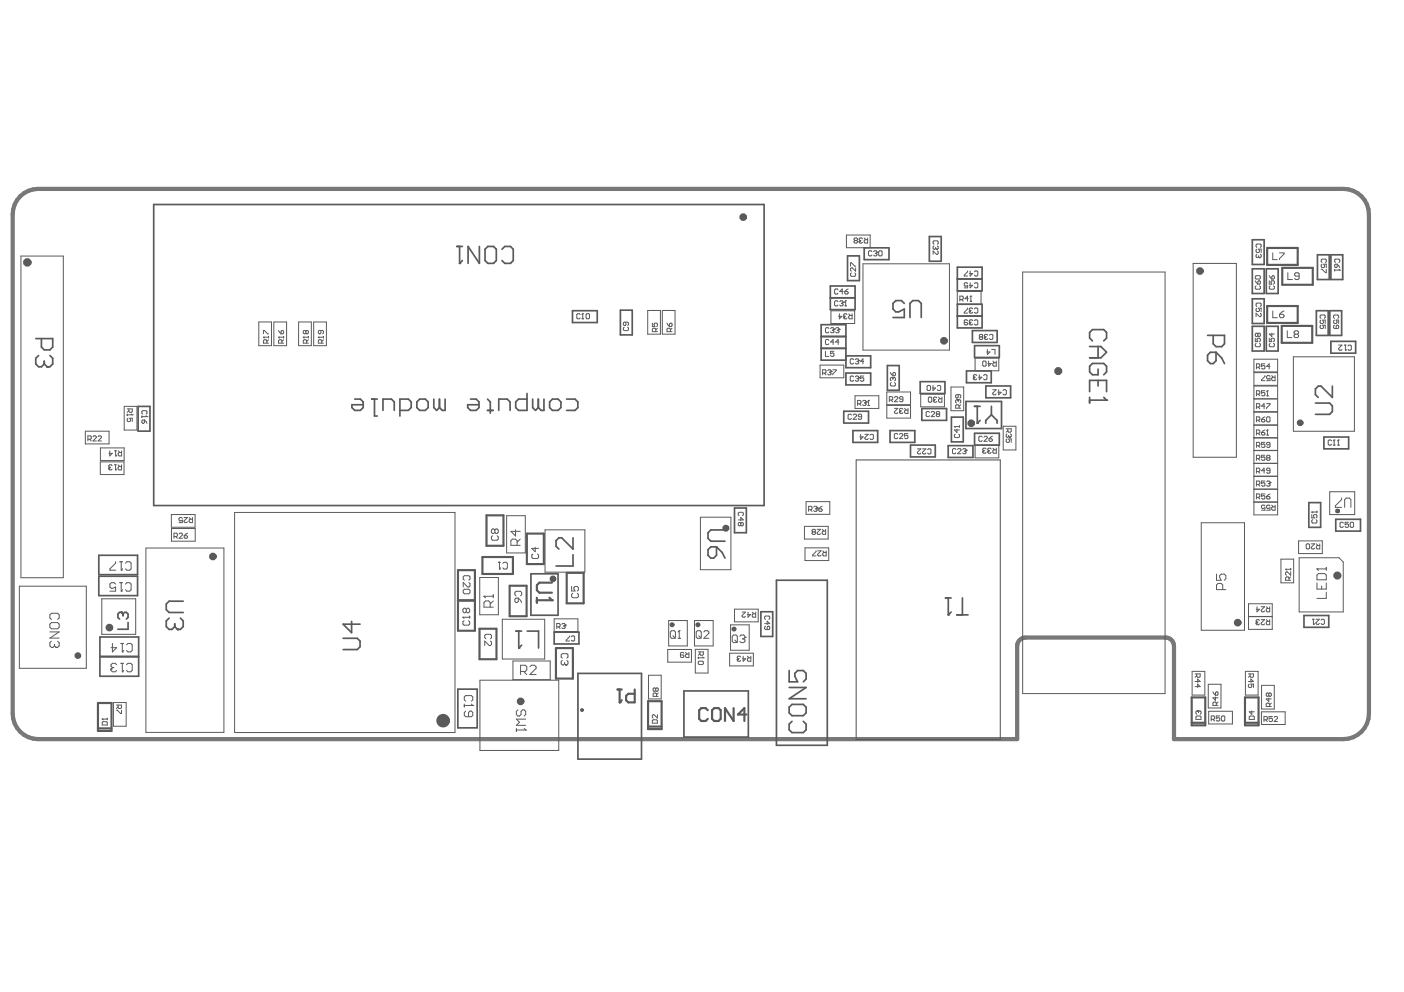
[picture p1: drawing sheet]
<svg xmlns="http://www.w3.org/2000/svg" width="297mm" height="210mm" viewBox="0 0 297 210" stroke-linecap="round" stroke-linejoin="round" font-family="sans-serif">
<path d="M4.3 41.5a5.4 5.4 0 0 1 3.8-1.5h276.1a5.4 5.4 0 0 1 5.4 5.3v105.7a5.4 5.4 0 0 1-5.4 5.4h-35.8v-19.7a1.79 1.79 0 0 0-1.8-1.8h-29.6a1.79 1.79 0 0 0-1.8 1.8v19.7h-207.1a5.4 5.4 0 0 1-5.4-5.4v-105.7a5.4 5.4 0 0 1 1.6-3.8z" fill="none" stroke="#787878" stroke-width=".9"/>
<g fill="none" stroke="#5a5a5a" stroke-width=".21">
<path d="M4.4 54.2h9v68h-9zM179.1 49.7h5v2.7h-5zM182.6 55.8h18.3v18.3h-18.3zM197.6 51.7l-.2-.2v-.4l.2-.1h.7l.2 .1v.4l-.2 .2M197.6 52l-.2 .2v.4l.2 .2 .4-.2M198 52.6l.1 .2M198 52.4v.2M198.1 52.8h.1M198.3 52l.2 .2v.4l-.4 .2M198.3 53.1l.2 .2v.3l-.2 .2h-.2l-.7-.7v.7M216.4 57.6h30.1v89.2h-30.1zM252.4 55.7h9.2v41.1h-9.2z"/>
<path d="M265.6 58.5l.2-.2h.7l.2 .2v.4l-.2 .1h-.7l-.2-.1zM265.6 59.4l.5 .7M265.9 52.7l-.2 .2v.4l.2 .1h.4l.2-.1-.2-.6h.5v.7M265.9 52.4l-.2-.2v-.4l.2-.2h.7l.2 .2v.4l-.2 .2M265.9 53.8l-.2 .2v.3l.2 .2 .4-.2M266.1 59.6l.4-.2 .2 .2v.3l-.2 .2h-.4zM266.3 54.3l.2 .2M266.3 54.1v.2M266.5 54.5h.1M266.6 53.8l.2 .2v.3l-.3 .2M54.7 68.1h2.7v5h-2.7zM57.9 68.1h2.7v5h-2.7z"/>
<path d="M58.9 71.4h.1M58.9 71.4l.2 .1M58.9 71.4h1.1M58.9 69.9l.6 .7M59.5 70.1l.3-.2 .2 .2v.4l-.2 .1h-.3zM59.6 72.6v-.5l-.1-.2h-.4l-.2 .2v.5h1.1M60 71.9l-.4 .3M60 71.2v.3M63.2 68.1h2.7v5h-2.7zM66.4 68.1h2.7v5h-2.7zM132.1 69.2l-.2 .2v.4l.2 .2h.7l.2-.2v-.4l-.2-.2M132.4 68.2v.5l-.2 .2-.3-.2v-.4l.2-.1h.7l.2 .1v.4l-.2 .2"/>
<path d="M137 65.7h2.7v5h-2.7zM138 68.4v.7h.6l-.2-.4 .2-.3h.3l.2 .2v.3l-.2 .2M138.7 70.2v-.6l-.1-.1h-.4l-.2 .1v.6h1.1M139.1 69.5l-.4 .3M140.1 65.7h2.7v5h-2.7zM141.1 68.4l.6 .7M141.7 68.6l.3-.2 .2 .2v.3l-.2 .2h-.3zM141.8 70.2v-.6l-.1-.1h-.4l-.2 .1v.6h1.1M142.2 69.5l-.4 .3M173.5 77.3h5v2.6h-5zM175.8 65.8h5v2.7h-5zM177.3 63.8l-.2-.2h-.3l-.2 .2v.7l.2 .2h.3l.2-.2"/>
<path d="M177.3 61.3l-.2-.2h-.3l-.2 .2v.7l.2 .2h.3l.2-.2M177.7 63.8l.1-.2h.4l.2 .4M178 64.2h.2M178.2 64.2l.2 .2-.2 .3h-.4l-.1-.2M178.4 64h.1M178.4 61.7h-.7l.5-.6v1.1M178.4 64l-.2 .2M178.7 61.7h.6l.1 .3-.1 .2h-.4l-.2-.2zM178.7 64.7h.4M178.9 63.6h.1M178.9 63.6v1.1M178.9 63.6l-.2 .2"/>
<path d="M179.4 61.1l-.7 .6M202.5 61.7h5.1v2.7h-5.1zM206.3 75.8h5v2.7h-5zM265.3 76h5v2.7h-5zM265.3 78.8h5v2.7h-5zM265.6 71.6v.7h.5l-.2-.4 .2-.3h.4l.2 .2v.3l-.2 .2M265.8 72.6l-.2 .2v.4l.2 .2h.7l.2-.2v-.4l-.2-.2M265.8 60.5l-.2 .2v.3l.2 .2h.7l.2-.2v-.3l-.2-.2M265.8 77.7h.6l.1-.2v-.3l-.1-.2h-.6v1.1M265.9 64.8l-.2-.1v-.4l.2-.2h.7l.2 .2v.4l-.2 .1M265.9 65.2l-.2 .2v.3l.2 .2h.4l.2-.2-.2-.5h.5v.7M266.1 70.7l-.2-.2-.3 .2v.3l.2 .2 .3-.2"/>
<path d="M266.1 70.7l.2-.2 .4 .2v.3l-.2 .2-.4-.2M266.1 70.7v.3M266.2 77.7l.3 .4M266.6 66.3l.2 .2v.3l-.2 .2h-.1l-.8-.7v.7M267.6 77h-.7v.5l.4-.2 .3 .2v.4l-.2 .2h-.3l-.2-.2M268.7 77.5h-.7l.5-.5v1.1M273.6 75.5h12.9v15.8h-12.9zM18.1 91.2h5v2.7h-5zM18.6 92.9h.5l.2-.1v-.4l-.2-.2h-.5v1.1M19 92.9l.3 .4M19.7 92.4l.1-.2h.4l.2 .2v.2l-.7 .7h.7M20.7 92.4l.2-.2h.4l.2 .2v.2l-.8 .7h.8"/>
<path d="M21.2 97.7h5v2.7h-5zM21.2 94.8h5.1v2.7h-5.1zM26.3 86h2.7v5h-2.7zM26.9 86.5h1.1v.6l-.2 .1h-.4l-.1-.1v-.6M26.9 87.6v.4M26.9 87.8h1.1M27.1 88.5l-.2 .2v.3l.2 .2h.3l.2-.2-.2-.5h.6v.7M27.3 86.9l-.4 .3M27.8 87.6l.2 .2M28 87.8h.1M30 88v.3M30 89.1l.2-.2h.4v.5l-.4 .2-.2-.2z"/>
<path d="M30 88.2h1.1M30.2 87.6l-.2-.2v-.3l.2-.2h.7l.2 .2v.3l-.2 .2M30.6 88.9l.5 .7M30.9 88l.2 .2M31.1 88.2h.1M180.9 83.7h5v2.7h-5zM187.6 82.9h5v2.7h-5zM187.6 85.8h5v2.7h-5zM194.8 83.4h5v2.7h-5zM201.2 81.9h2.7v5h-2.7zM206.3 94.2h5v2.7h-5zM207.8 92.5l-.2-.2h-.3l-.2 .2v.7l.2 .2h.3l.2-.2"/>
<path d="M208.2 92.5l.2-.2h.3l.2 .2v.2l-.7 .7h.7M209.2 92.8h.6l.2 .4-.2 .2h-.4l-.2-.2zM210 92.3l-.8 .5M212.2 90.2h2.7v5h-2.7zM265.3 81.7h5v5.4h-5zM265.3 87.2h5v2.7h-5zM265.3 90h5v18.9h-5zM265.3 98.1h5M265.3 95.3h5M265.3 98h5M265.3 92.6h5M265.3 92.7h5"/>
<path d="M265.3 84.4h5M265.8 86.1h.6l.1-.2v-.3l-.1-.2h-.6v1.1M265.8 83.4h.6l.1-.2v-.3l-.1-.2h-.6v1.1M265.8 88.9h.6l.1-.2v-.3l-.1-.2h-.6v1.1M265.8 91.7h.6l.1-.2v-.3l-.1-.2h-.6v1.1M265.8 94.3h.6l.1-.2v-.3l-.1-.2h-.6v1.1M265.8 97h.6l.1-.1v-.4l-.1-.2h-.6v1.1M265.8 99.8h.6l.1-.2v-.4l-.1-.1h-.6v1M266.2 99.8l.3 .3M266.2 97l.3 .4M266.2 94.3l.3 .4M266.2 88.9l.3 .4"/>
<path d="M266.2 86.1l.3 .4M266.2 83.4l.3 .4M266.2 91.7l.3 .4M266.9 88.7h.5l.2 .4-.2 .2h-.3l-.2-.2zM266.9 91.5h.5l.2 .4-.2 .2h-.3l-.2-.2zM267.6 82.7h-.7v.5l.4-.2 .3 .2v.4l-.2 .2h-.3l-.2-.2M267.6 93.6h-.7v.5l.5-.1 .2 .1v.4l-.2 .2h-.3l-.2-.2M267.6 96.3h-.7v.6l.4-.2 .3 .2v.3l-.2 .2h-.3l-.2-.2M267.6 85.9h-.7l.5-.5v1.1M267.6 99.6h-.7l.5-.5v1M267.6 88.2l-.7 .5M267.6 91l-.7 .5"/>
<path d="M268 83.8h.3M268 85.4h.7l-.7 1.1M268 88.4l.2-.2h.3l.2 .2v.7l-.2 .2h-.3l-.2-.2zM268 92.1h.3M268.2 82.7h.1M268.2 91h.1M268.2 96.9l-.2-.2 .2-.4h.3l.2 .2-.2 .4M268.2 96.9l-.2 .1 .2 .4h.3l.2-.2-.2-.3M268.2 96.9h.3M268.2 82.7v1.1M268.2 91v1.1M268.2 82.7l-.2 .2"/>
<path d="M268.2 91l-.2 .2M268.7 99.6h-.5l-.2-.2 .2-.3h.3l.2 .1v.8l-.2 .1h-.3l-.2-.1M268.7 94.1h-.5l-.2-.1 .2-.4h.3l.2 .2v.7l-.2 .2h-.3l-.2-.2M281.7 93.3l-.2-.2h-.3l-.2 .2v.7l.2 .2h.3l.2-.2M282.1 94.2h.3M282.3 93.1h.1M282.3 93.1v1.1M282.3 93.1l-.2 .2M283 94.2h.3M283.2 93.1h.1M283.2 93.1v1.1M283.2 93.1l-.2 .2"/>
<path d="M30.9 116h16.5v39h-16.5zM36.3 108.9h5v2.7h-5zM36.3 111.8h5v2.7h-5zM38.6 109.7l-.2-.2h-.4l-.1 .2v.3l.1 .2 .6-.2v.6h-.7M38.9 109.5h.8l-.8 .7 .2 .4h.4l.2-.2M40 109.5l.4 .4M40.7 109.5v1.1h-.5l-.2-.2v-.4l.2-.1h.5M49.6 108.4h46.7v46.6h-46.7zM107.2 109.1h3.9v7.9h-3.9zM112.7 117.2l-.2 .3v.4l.2 .3h1l.2-.3v-.4l-.2-.3M113.2 115.8v.9l-.7-.7h1.4M115.3 112.1h8.4v9h-8.4z"/>
<path d="M148.2 109.4h6.4v11.1h-6.4zM156.2 110h1.1l-.6-.5v.7M156.4 109.1l-.2-.2v-.3l.2-.2h.7l.2 .2v.3l-.2 .2M156.7 110.7l.2-.2 .4 .2v.4l-.2 .2-.4-.2M156.7 110.7l-.1-.2-.4 .2v.4l.2 .2 .3-.2M156.7 110.7v.4M170.2 111.4h5v2.7h-5zM170.3 115.9h5v2.7h-5zM170.5 106.1h5.1v2.7h-5.1zM172 112.5l-.2 .2 .2 .4h.3l.2-.2-.2-.4M172 112.5l-.2-.1 .2-.4h.3l.2 .2-.2 .3M172 112.5h.3"/>
<path d="M172.6 116.6v.1l-.7 .7v.2h.7M172.9 112h.7l-.7 .7 .2 .4h.3l.2-.2M173 116.6h.7l-.7 .7 .2 .3h.3l.2-.2M174 112l.3 .4M174.1 116.6l.3 .3M174.7 112v1.1h-.6l-.1-.2v-.4l.1-.1h.6M174.8 116.6v1h-.5l-.2-.2v-.3l.2-.2h.5M254.1 110.6h9.2v22.8h-9.2zM265.3 106.3h5M265.3 103.5h5M265.3 100.8h5M265.3 106.2h5"/>
<path d="M265.8 102.5h.6l.1-.2v-.3l-.1-.2h-.6v1.1M265.8 105.2h.6l.1-.1v-.4l-.1-.2h-.6v1.1M266.2 105.2l.3 .4M266.2 102.5l.3 .4M267.6 101.8h-.7v.5l.5-.2 .2 .2v.4l-.2 .2h-.3l-.2-.2M267.6 104.5h-.7v.6l.4-.2 .3 .2v.3l-.2 .2h-.3l-.2-.2M268 105.1h.5l.2 .3-.2 .2h-.3l-.2-.2zM268 102l.2-.2h.3l.2 .3M268.3 102.3h.2M268.5 102.3l.2 .2-.2 .4h-.3l-.2-.2M268.7 102.1h.1M268.7 104.5l-.7 .6"/>
<path d="M268.7 102.1l-.2 .2M271 118.3h2.7v5h-2.7zM274.7 114.4h5.1v2.7h-5.1zM274.9 118h8.4l.9 .9v10.6h-9.3zM277.5 108.3h.1M277.5 108.9v.7h.6l-.2-.5 .2-.2h.3l.2 .2v.3l-.2 .2M277.5 108.3h1.1M277.5 108.3l.2 .2M277.7 110l-.2 .1v.4l.2 .2h.7l.2-.2v-.4l-.2-.1M278.6 108.2v.3M281.3 104h5.3v4.9h-5.3zM4.1 124h14.2v17.4h-14.2z"/>
<path d="M21.5 126.7h7.2v7.5h-7.2zM97.9 130.6h.1M97.9 130.6h1.5M97.9 130.6l.3 .3M98 124.9l.2-.2h1l.2 .2v.5l-.2 .2h-1l-.2-.2zM98.2 131.3l-.3 .3v.4l.3 .3h.9l.3-.3v-.4l-.3-.3M98.2 122.8l-.2-.3v-.4l.2-.3h1l.2 .3v.4l-.2 .3M98.7 128.9l-.3-.2h-.2l-.3 .2v.5l.3 .3h.2l.3-.3M98.7 128.9l.2-.2h.2l.3 .2v.5l-.3 .3h-.2l-.2-.3M98.7 128.9v.5M99.2 123.3l.2 .2v.5l-.2 .2h-.2l-1-.9v.9M99.4 130.4v.5"/>
<path d="M101.5 122.2h3.9v7.9h-3.9zM102.8 135.2l-.2-.3v-.4l.2-.3h1l.2 .3v.4l-.2 .3M103.8 135.6l.2 .3v.5l-.2 .2h-.3l-.9-1v1M106.3 131h8.9v8.5h-8.9zM108.5 139.9h7.9v3.9h-7.9zM108.9 126.8l.3-.2h.5v.7l-.3 .2h-.2l-.3-.2zM109.2 126.1l-.3-.3v-.4l.3-.3h.9l.3 .3v.4l-.3 .3M109.7 126.6l.7 .9M117.2 130.9h5.1v2.7h-5.1zM117.8 132.6h.5l.2-.1v-.4l-.2-.2h-.5v1.1M118.1 132.6l.4 .4M118.9 132.1l.1-.2h.4l.2 .4"/>
<path d="M119.2 132.5h.2M119.4 132.5l.2 .1-.2 .4h-.4l-.1-.2M119.6 132.3h.1M119.6 132.3l-.2 .2M141.3 137.4h5v2.7h-5zM141.5 131.3h3.9v5.4h-3.9zM144.7 138.2l-.2-.1h-.4l-.1 .1v.7l.1 .2h.4l.2-.2-.2-.3h-.5M145 138.1l.4 .3M145.8 138.1v1h-.6l-.2-.2v-.3l.2-.2h.6M146.9 131.3h4v5.4h-4zM147.1 137.4h2.7v5h-2.7zM154.4 138.2h5v2.7h-5z"/>
<path d="M154.6 132.2h3.9v5.4h-3.9zM155.4 128.9h5v2.7h-5zM156 139.6h.1M156 139.6l.2 .3h.3l.2-.2M156.2 139.4h.1M156.2 139.4l-.2 .2M156.7 139l-.2-.2h-.3l-.2 .2 .2 .4M157 129.5h.7l-.7 .7 .2 .4h.3l.2-.2M157.2 138.8v1.1l.6-.5h-.7M158.1 138.8l.4 .4M158.3 129.5v1.1l.5-.5h-.7M158.8 138.8v1.1h-.5l-.2-.2v-.3l.2-.2h.5"/>
<path d="M159.2 129.5l.3 .4M159.9 129.5v1.1h-.6l-.1-.2v-.3l.1-.2h.6M161.8 132h1l-.5-.6v.7M162 132.5l-.2 .2v.3l.2 .2h.7l.1-.2v-.3l-.1-.2-.4 .2v.5M162 131.1l-.2-.2v-.4l.2-.1h.7l.1 .1v.4l-.1 .2M264.1 127.8h5.1v5.4h-5.1zM264.1 130.5h5.1M264.1 130.4h5.1M21.6 152.2h.1M21.6 152.9l.2-.2h.7l.2 .2v.5h-1.1zM21.6 152.2h1.1M21.6 152.2l.2 .1"/>
<path d="M22.7 152v.3M24 148.7h2.7v5h-2.7zM24.6 149.2h1.1v.5l-.2 .2h-.3l-.2-.2v-.5M24.6 150.3h.2l.7 .7h.2v-.7M25 149.6l-.4 .3M98.2 149v.6M98.2 149.3h1.8M98.5 148.4l-.3-.3v-.6l.3-.3h1.2l.3 .3v.6l-.3 .3M98.5 150.5l-.3 .3v.6l.3 .3h1.2l.3-.3v-.6l-.3-.3h-.3l-.3 .3v.9M99.7 149l.3 .3M100 149.3h.1M101.5 143.9h16.7v14.9h-16.7z"/>
<path d="M109.2 154.1v.7M109.2 154.5h2M109.6 150.2l-.4 .3v.7l.4 .3h.3l.3-.3v-.7l.4-.3h.3l.3 .3v.7l-.3 .3M110.9 154.1l.3 .4M111.2 154.5h.1M111.2 152.2h-2l.7 .6-.7 .7h2M137.2 142.9h2.7v5h-2.7zM138.2 152.3h.7l.2 .2v.5h-1.1v-.5zM138.7 145.7v.4M138.7 145.7l-.2-.1-.3 .1v.4l.2 .2 .3-.2M138.7 145.7l.2-.1 .4 .1v.4l-.2 .2-.4-.2M138.9 147.4v-.6l-.2-.2h-.3l-.2 .2v.6h1.1"/>
<path d="M139.1 151.2v.7l-.7-.7h-.2l-.2 .2v.4l.2 .1M139.3 146.6l-.4 .4M252.2 142.1h2.7v5h-2.7zM255.6 144.8h2.7v5h-2.7zM255.7 150.5h5v2.7h-5zM263.5 142.1h2.7v5h-2.7zM266.9 150.6h5v2.7h-5zM266.9 145h2.7v5h-2.7z"/>
</g>
<g fill="none" stroke="#5a5a5a" stroke-width=".36">
<path d="M32.5 43.3h129.2v63.7h-129.2zM179.3 54.1h2.5v5.3h-2.5zM182.8 52.4h5.3v2.5h-5.3zM196.6 50h2.5v5.3h-2.5zM202.5 56.5h5.3v5h-5.3zM202.5 59h5.3M264.9 50.7h2.6v5.3h-2.6zM264.9 56.9h2.6v5.2h-2.6zM267.9 56.9h2.5v5.2h-2.5zM278.7 53.9h2.5v5.2h-2.5zM281.6 53.9h2.5v5.2h-2.5zM121.1 65.7h5.3v2.5h-5.3z"/>
<path d="M131.3 65.6h2.5v5.3h-2.5zM173.7 73.7h5.3M173.7 71.2h5.3M175.7 60.5h5.2v5h-5.2zM175.7 63h5.2M179 75.3h5.2v2.5h-5.2v-9.1h-5.3v7.5h5.3M179 78.9h5.2v2.5h-5.2zM187.7 77.3h2.5v5.3h-2.5zM202.5 64.4h5.3v5h-5.3zM202.5 66.9h5.3M204.5 78.5h5.2v2.5h-5.2zM205.7 70h5.3v2.5h-5.3z"/>
<path d="M206.2 73.1h5.2v2.5h-5.2zM264.9 63.2h2.6v5.3h-2.6zM264.9 69h2.6v5.3h-2.6zM267.9 69h2.5v5.3h-2.5zM278.5 65.7h2.5v5.3h-2.5zM281.3 65.7h2.5v5.3h-2.5zM281.6 72.2h5.2v2.5h-5.2zM29.2 86h2.5v5.2h-2.5zM178.5 87h5.3v2.5h-5.3zM180.4 91.1h5.3v2.5h-5.3zM188.3 91.1h5.2v2.5h-5.2zM192.6 94.2h5.3v2.5h-5.3z"/>
<path d="M194.7 80.8h5.2v2.5h-5.2zM195 86.4h5.3v2.5h-5.3zM200.6 94.3h5.2v2.5h-5.2zM201.3 88.3h2.5v5.2h-2.5zM204.4 84.9h7.5v5.8h-7.5zM206.2 91.7h5.2v2.5h-5.2zM208.6 81.7h5.2v2.5h-5.2zM280.1 92.5h5.2v2.5h-5.2zM20.9 117.5h8.2v4.1h-8.2zM155.4 107.5h2.5v5.2h-2.5zM276.9 106.4h2.5v5.2h-2.5zM282.6 109.9h5.2v2.5h-5.2z"/>
<path d="M20.9 121.9h8.2v4.1h-8.2zM21.1 134.8h8.2v4.1h-8.2zM21.1 139h8.2v4.1h-8.2zM25.7 129.6h-.4l-.4 .3v.7l.4 .4M27.1 131.7v1.5h-2.2M112.3 121.4h5.8v8.8h-5.8zM117.2 133.8h5.3v2.5h-5.3zM161 129.4h2.5v5.3h-2.5zM164.3 122.8h10.7v34.9h-10.7zM275.9 130.2h5.2v2.5h-5.2zM96.9 145.8h4.1v8.2h-4.1zM122.3 142.5h13.4v18.1h-13.4z"/>
<path d="M144.7 146.2h13.6v9.8h-13.6z"/>
</g>
<g fill="none" stroke="#5a5a5a" stroke-width=".45">
<path d="M268.1 52.5h6.5v3.5h-6.5zM271.3 56.7h6.4v3.6h-6.4zM268.1 64.8h6.5v3.5h-6.5zM271.2 69h6.4v3.5h-6.4zM102.1 117.9h6.4v3.5h-6.4zM102.9 109h3.6v6.5h-3.6zM111.5 112.9h3.6v6.5h-3.6zM96.9 120.6h3.6v12.9h-3.6zM96.9 127h3.6M96.9 127.1h3.6M101.4 133h3.6v6.5h-3.6zM107.8 123.9h3.6v6.5h-3.6z"/>
<path d="M117.6 137.1h3.6v6.5h-3.6zM119.9 121.2h3.6v6.5h-3.6zM20.7 148.8h2.9v5.9h-2.9zM20.7 154.1h2.9M137.1 148.4h2.9v5.9h-2.9zM137.1 153.7h2.9M252.1 147.6h2.9v5.9h-2.9zM252.1 152.9h2.9M263.4 147.6h2.9v5.9h-2.9zM263.4 152.9h2.9"/>
</g>
<path d="M181.1 97.3h30.5v59.2h-30.5z" fill="none" stroke="#5a5a5a" stroke-width=".23"/>
<circle cx="25.7" cy="129.6" r=".18" fill="#5a5a5a"/>
<path d="M7.6 71.6h3.6v1.8l-.6 .6h-1.2l-.6-.6v-1.8M10.6 75.2l.6 .6v1.2l-.6 .6h-.6M121.2 117.4v2.4h-3.6M121.2 113.8v2.4l-2.4-2.4h-.6l-.6 .6v1.2l.6 .6M25.7 129.6l.3 .3M26 129.9v.4M26 129.9l.4-.3h.3l.4 .3v.7l-.4 .4" fill="none" stroke="#5a5a5a" stroke-width=".36"/>
<g fill="none" stroke="#5a5a5a" stroke-width=".21">
<path d="M179.9 56.3v-.7l1.1 .7M180.1 57.7l-.2 .2v.4l.2 .2h.7l.2-.2v-.4l-.2-.2M181 56.7v.7l-.7-.7-.4 .2v.3l.2 .2M268.5 59.4v.7h.6l-.2-.3 .2-.4h.3l.2 .2v.3l-.2 .2M268.5 58.3l.6 .7M269.1 58.5l.3-.2 .2 .2v.4l-.2 .1h-.3zM279.5 57h.2l.7 .7h.2v-.7M279.7 55.5l-.2-.1v-.4l.2-.2h.7l.2 .2v.4l-.2 .1M279.7 55.9l-.2 .2v.3l.2 .2h.4l.1-.2-.1-.5h.5v.7M282.4 56.1l.1-.2h.4v.5l-.4 .2-.1-.2zM282.4 57v.3M282.4 57.2h1"/>
<path d="M282.5 55.5l-.1-.1v-.4l.1-.2h.8l.1 .2v.4l-.1 .1M282.9 55.9l.5 .7M283.3 57l.1 .2M283.4 57.2h.1M55.7 71.4h.1M55.7 70.6v-.7l1.1 .7M55.7 71.4l.2 .1M55.7 71.4h1.1M56.5 72.6v-.5l-.2-.2h-.4l-.2 .2v.5h1.1M56.8 71.9l-.3 .3M56.8 71.2v.3M64.2 71.4h.1"/>
<path d="M64.2 71.4h1M64.2 71.4l.1 .1M64.7 70.1l-.2-.2-.3 .2v.4l.1 .1 .4-.1M64.7 70.1l.2-.2 .3 .2v.4l-.1 .1-.4-.1M64.7 70.1v.4M64.9 72.6v-.5l-.2-.2h-.4l-.1 .2v.5h1M65.2 71.9l-.3 .3M65.2 71.2v.3M67.4 71.4h.1M67.4 71.4h1M67.4 71.4l.1 .1M67.9 69.9v.6l-.2 .1-.3-.1v-.4l.1-.2h.7l.2 .2v.4l-.2 .1"/>
<path d="M68.1 72.6v-.5l-.2-.2h-.4l-.1 .2v.5h1M68.4 71.9l-.3 .3M68.4 71.2v.3M268.5 71.6v.7h.6l-.2-.4 .2-.3h.3l.2 .2v.3l-.2 .2M268.7 72.6l-.2 .2v.4l.2 .2h.7l.2-.2v-.4l-.2-.2M268.7 60.5l-.2 .2v.3l.2 .2h.7l.2-.2v-.3l-.2-.2M269.1 70.5v.7l-.6-.5h1.1M279.5 67.4l-.2-.2v-.4l.2-.1h.7l.2 .1v.4l-.2 .2M279.5 67.7l-.2 .2v.4l.2 .1h.3l.2-.1-.2-.6h.6v.7M279.5 68.8l-.2 .2v.3l.2 .2h.3l.2-.2-.2-.5h.6v.7M282.3 67.4l-.2-.2v-.4l.2-.1h.7l.2 .1v.4l-.2 .2M282.3 67.7l-.2 .2v.4l.2 .1h.4l.2-.1-.2-.6h.5v.7"/>
<path d="M282.3 68.8l-.2 .2v.3l.2 .2h.7l.2-.2v-.3l-.2-.2-.3 .2v.5M201.9 90.3h.1M201.9 90.3h1.1M201.9 90.3l.2 .1M202.1 91.9l-.2 .2v.3l.2 .2h.7l.2-.2v-.3l-.2-.2M202.5 90.8v.7l-.6-.5h1.1M203 90.1v.3M212.9 90.7h1v.6l-.1 .1h-.4l-.2-.1v-.6M213 92.9l-.1 .2v.3l.1 .2h.4l.2-.2-.2-.5h.5v.7M213 91.8l-.1 .2v.3l.1 .2 .4-.2M213.2 91.1l-.3 .3M213.4 92.3l.2 .2"/>
<path d="M213.4 92.2v.1M213.6 92.5h.1M213.8 91.8l.1 .2v.3l-.3 .2M104.2 113.4l-.2 .2v.5l.2 .2h1l.2-.2v-.5l-.2-.2M104.7 112.2l-.3-.3h-.2l-.2 .3v.4l.2 .3h.2l.3-.3M104.7 112.2l.2-.3h.3l.2 .3v.4l-.2 .3h-.3l-.2-.3M104.7 112.2v.4M109.1 112.1v1.3l-1-1h2M109.4 115.4v-1l-.3-.3h-.7l-.3 .3v1h2M110.1 114.1l-.7 .6M10.6 132.1l.3-.4h1.3l.3 .4v.6l-.3 .4h-1.3l-.3-.4zM10.6 133.7h1.9l-1.9 1.3h1.9"/>
<path d="M10.9 131.1l-.3-.3v-.7l.3-.3h1.3l.3 .3v.7l-.3 .3M10.9 135.7l-.3 .3v.7l.3 .3h.3l.3-.3M11.5 136.7l.4 .3M11.5 136.3v.4M11.9 137h.1M12.2 135.7l.3 .3v.7l-.3 .3h-.3M119 139.3l-.3-.3v-.4l.3-.3h.9l.3 .3v.4l-.3 .3M119 139.7l-.3 .3v.5l.3 .2h.2l.2-.2M119.9 139.7l.3 .3v.5l-.3 .2h-.2M120.9 124.1v1h.8l-.3-.5v-.3l.3-.2h.4l.3 .2v.5l-.3 .3M121.2 125.5l-.3 .3v.4l.3 .3h.9l.3-.3v-.4l-.3-.3M147.7 137.9h1.1v.6l-.2 .2h-.3l-.2-.2v-.6"/>
<path d="M147.7 139v.4M147.7 139.2h1.1M148.1 138.3l-.4 .4M148.6 139l.2 .2M148.8 139.2h.1M257.4 121.5v1.3h1l-.4-.7v-.3l.4-.3h.6l.3 .3v.7l-.3 .3M258.7 124.8v-1l-.3-.3h-.7l-.3 .3v1h1.9M272 120.5h.1M272 120.5h1.1M272 120.5l.2 .1M272.7 122.8v-.5l-.2-.2h-.3l-.2 .2v.5h1.1M273.1 121v.7l-.8-.7-.3 .2v.3l.2 .2"/>
<path d="M273.1 122.1l-.4 .3M273.1 120.3v.3M278.6 120.4h.1M278.6 123.3v1.3h2v-1.3M278.6 120.4h2M278.6 120.4l.4 .3M279 121.4h1.3l.3 .3v1h-2v-1zM279.6 124v.6M280.6 125.3v1.3h-2M280.6 120.1v.6M119.4 140.5l.3 .2M119.4 140.2v.3"/>
<path d="M119.7 140.7h.1M147.7 140.1l.2-.2h.7l.2 .2v.3l-.2 .2h-.7l-.2-.2zM252.8 142.6h1.1v.5l-.2 .2h-.3l-.2-.2v-.5M252.8 144.2h1.1l-.5-.5v.7M252.8 145.3h1.1l-.5-.6v.8M253.2 143l-.4 .3M253.2 151.5h.7l.2 .2v.5h-1.1v-.5zM253.4 150.4h.1M253.4 150.4l-.4 .2v.4l.2 .2M253.4 150.4l.2 .2M253.6 150.6l.1-.2 .4 .2v.4l-.2 .2M253.6 150.6v.2"/>
<path d="M256.6 146.4l.6 .7M257.2 146.6l.3-.2 .2 .2v.3l-.2 .2h-.3zM257.2 147.5v.7l-.6-.5h1.1M257.3 149.3v-.6l-.1-.1h-.4l-.2 .1v.6h1.1M257.7 148.6l-.4 .3M264.1 142.6h1.1v.5l-.2 .2h-.3l-.2-.2v-.5M264.1 144.2h1.1l-.5-.5v.7M264.3 144.7l-.2 .2v.4l.2 .2h.4l.1-.2-.1-.6h.5v.8M264.5 143l-.4 .3M264.5 151.5h.7l.2 .2v.5h-1.1v-.5zM264.8 150.4v.8l-.5-.6h1.1M268.4 146.8l.2-.2 .4 .2v.4l-.2 .1-.4-.1"/>
<path d="M268.4 146.8l-.2-.2-.3 .2v.4l.2 .1 .3-.1M268.4 147.7v.7l-.5-.5h1.1M268.4 146.8v.4M268.6 149.5v-.5l-.2-.2h-.3l-.2 .2v.5h1.1M269 148.8l-.4 .3"/>
</g>
<circle cx="10" cy="77.6" r=".18" fill="#5a5a5a"/>
<path d="M8.2 75.2l-.6 .6v1.2l.6 .6h.6l.6-.6M9.4 77l.6 .6M9.4 76.4v.6M38.2 130.8l.6 .6v1.2l-.6 .6h-.6M38.8 127.2h-3l-.6 .6v1.2l.6 .6h3" fill="none" stroke="#5a5a5a" stroke-width=".36"/>
<circle cx="37.6" cy="133.2" r=".18" fill="#5a5a5a"/>
<path d="M35.8 130.8l-.6 .6v1.2l.6 .6h.6l.6-.6M37 132.6l.6 .6M37 132v.6" fill="none" stroke="#5a5a5a" stroke-width=".36"/>
<path d="M113.6 126.5v1M113.6 127h3.2M116.8 123.3h-2.7l-.5 .5v1.1l.5 .5h2.7" fill="none" stroke="#5a5a5a" stroke-width=".45"/>
<circle cx="116.8" cy="127" r=".23" fill="#5a5a5a"/>
<path d="M116.2 126.5l.6 .5M130.6 145.9h1M131.1 145.9v2.7M134.3 145.9v2.7h-1.4l-.4-.4v-.9l.4-.5h1.4" fill="none" stroke="#5a5a5a" stroke-width=".45"/>
<path d="M255.5 71h3.6v1.8l-.6 .6h-1.2l-.6-.6v-1.8M255.5 75.1l.6-.6h1.2v1.8l-.6 .6h-.6l-.6-.6zM257.3 74.5l1.2 1.2 .6 1.2M278.3 85.3h3l.6 .6v1.2l-.6 .6h-3M281.9 81.7v2.4l-2.4-2.4h-.6l-.6 .6v1.2l.6 .6M149.8 116.3l.6-.6h1.2v1.8l-.6 .6h-.6l-.6-.6zM151.6 115.7l1.2 1.2 .6 1.2M153.4 112.1h-3l-.6 .6v1.2l.6 .6h3M167 141.9v2.4h1.8l-.6-1.2v-.6l.6-.6h1.1l.6 .6v1.2l-.6 .6M167 149.6l.6-.6h2.3l.6 .6v1.2l-.6 .6h-2.3l-.6-.6zM167 145.5h3.5l-3.5 2.4h3.5M167.6 152.6l-.6 .6v1.2l.6 .6h2.3l.6-.6v-1.2l-.6-.6" fill="none" stroke="#5a5a5a" stroke-width=".36"/>
<g fill="none" stroke="#5a5a5a" stroke-width=".21">
<path d="M184.5 53.2l-.2-.1h-.4l-.1 .1v.8l.1 .1h.4l.2-.1M184.8 53.2l.2-.1h.4l.1 .3M185.2 53.6h.2M185.4 53.6l.1 .2-.1 .3h-.4l-.2-.1M185.5 53.4h.1M185.5 53.4l-.1 .2M186.1 53.1h.3l.2 .1v.8l-.2 .1h-.3l-.2-.1v-.8zM204.7 57.3v.2l-.7 .7v.2h.7M205.3 59.8v1.1l.5-.5h-.7M205.3 57.3v1.1l.5-.5h-.7M206.2 57.5l.1-.2h.4l.2 .2v.7l-.2 .2h-.4l-.1-.2M122.7 66.6l-.1-.2h-.4l-.2 .2v.7l.2 .2h.4l.1-.2"/>
<path d="M123.1 67.5h.4M123.3 66.4h.1M123.3 66.4v1.1M123.3 66.4l-.2 .2M124 66.6l.2-.2h.3l.2 .2v.7l-.2 .2h-.3l-.2-.2zM174 79h.6l.2-.2v-.4l-.2-.2h-.6v1.1M174.4 79l.4 .3M174.6 74.3v1.1h.8M175.1 78.4l.2-.2h.3l.2 .4M175.5 78.8h.1M175.6 78.8l.2 .2-.2 .3h-.3l-.2-.2M175.8 78.6h.1"/>
<path d="M175.8 78.6l-.2 .2M176.2 78.2h.7l-.7 1.1M176.4 74.3h-.7v.6l.4-.2 .3 .2v.3l-.1 .2h-.4l-.2-.2M188.4 78.8l.5 .7M188.7 79.9h.1M188.7 79.9l-.3 .2v.3l.1 .2M188.7 79.9l.2 .2M188.9 79l.4-.2 .1 .2v.3l-.1 .2h-.4zM204.7 67.9l-.2-.2h-.3l-.2 .2v.7l.2 .2h.3l.2-.4-.2-.2h-.5M204.7 60l-.2-.2h-.3l-.2 .2v.4l.2 .1 .5-.1v.5h-.7M205.1 68.4h.1M205.1 68.4l.2 .4h.3l.2-.2"/>
<path d="M205.3 68.2l-.2 .2M205.3 68.2h.1M205.8 67.9l-.2-.2h-.3l-.2 .2 .2 .3M205.9 80h.1M205.9 80l.2 .4h.4l.2-.2M206.1 79.8h.2M206.1 79.8l-.2 .2M206.2 60l.1-.2h.4l.2 .2v.7l-.2 .2h-.4l-.1-.2M206.2 67.9l.1-.2h.4l.2 .2v.7l-.2 .2h-.4l-.1-.2M206.7 79.5l-.2-.2h-.4l-.2 .2 .2 .3M207.2 79.3v1.1l.5-.6h-.7M207.4 71.3l-.2-.2 .2-.3h.3l.2 .1-.2 .4"/>
<path d="M207.4 71.3l-.2 .2 .2 .3h.3l.2-.2-.2-.3M207.4 71.3h.3M208.1 79.5l.2-.2h.3l.2 .2v.7l-.2 .2h-.3l-.2-.2M208.3 71.5h.1M208.3 71.5l.1 .3h.4l.2-.2M208.4 71.3l-.1 .2M208.4 71.3h.2M208.9 73.9v1.1l.5-.5h-.7M209 70.9l-.2-.1h-.4l-.1 .1 .1 .4M209.3 70.9l.2-.1h.4l.2 .1v.7l-.2 .2h-.4l-.2-.2M209.8 73.9h.7v1.1M272.3 70v1.4h1"/>
<path d="M274 70.7l-.2 .3v.2l.2 .2h.5l.2-.2v-.2l-.2-.3M274 70.7l-.2-.2v-.3l.2-.2h.5l.2 .2v.3l-.2 .2M274 70.7h.5M23 99.1h.1M23 99.1l.2 .3h.4l.1-.1M23.2 98.9l-.2 .2M23.2 98.9h.2M23.2 95.4v1.1l.6-.6h-.8M23.7 98.5l-.1-.1h-.4l-.2 .1 .2 .4M24.3 98.4h.3M24.3 95.4h.4M24.4 99.4h.1"/>
<path d="M24.4 98.4v1M24.5 96.5h.1M24.5 95.4v1.1M24.6 99.3l-.2 .1M24.7 96.3l-.2 .2M25 98.4l.3 .3M25 95.4l.4 .4M25.7 98.4v1h-.5l-.2-.1v-.4l.2-.2h.5M25.7 95.4v1.1h-.5l-.2-.2v-.4l.2-.1h.5M181.4 85.4h.6l.2-.1v-.4l-.2-.2h-.6v1.1M181.8 85.4l.4 .4M182.5 84.9l.2-.2h.4l.1 .4"/>
<path d="M182.9 85.3h.2M183.1 85.3l.1 .1-.1 .4h-.4l-.2-.2M183.2 85.1h.1M183.2 85.1l-.1 .2M183.6 85.8h.3M183.8 84.7h.1M183.8 84.7v1.1M183.8 84.7l-.2 .2M188.5 81l-.1 .1v.4l.1 .2h.8l.1-.2v-.4l-.1-.1M188.9 80.1l.2-.2 .3 .2v.3l-.1 .2M188.9 80.1v.1M189.2 86.4h.7l-.7 .7 .2 .4h.4l.1-.2"/>
<path d="M190.3 87.1h.1M190.3 87.1l.2 .4h.3l.2-.2M190.5 86.9l-.2 .2M190.5 86.9h.2M191 86.6l-.2-.2h-.3l-.2 .2 .2 .3M191.4 86.4l.3 .4M192.1 86.4v1.1h-.5l-.2-.2v-.4l.2-.1h.5M196.1 81.7l.2-.1h.4l.2 .1v.8l-.2 .1h-.4l-.2-.1zM197.4 81.6v1l.5-.5h-.7M198.3 81.7l.2-.1h.3l.2 .1v.8l-.2 .1h-.3l-.2-.1M202.5 84.6h.1M202.5 84.6l-.3 .2v.3l.2 .2"/>
<path d="M202.5 84.6l.2 .2M202.7 83.5v.5l-.2 .2-.3-.2v-.3l.2-.2h.7l.2 .2v.3l-.2 .2M202.7 84.8l.2-.2 .4 .2v.3l-.2 .2M202.7 84.8v.1M202.9 86.4v-.6l-.2-.1h-.3l-.2 .1v.6h1.1M203.3 85.7l-.4 .3M24.5 118.9v.3l-1.2 1.2v.3h1.2M25.3 118.9h.6M25.6 118.9v1.8M26.5 119.2l.3-.3h.6l.3 .3v1.2l-.3 .3h-.6l-.3-.3M171.1 107.8h.5l.2-.1v-.4l-.2-.2h-.5v1.1M171.4 107.8l.4 .4"/>
<path d="M172.1 107.3l.2-.2h.4l.2 .4M172.5 107.7h.2M172.7 107.7l.2 .1-.2 .4h-.4l-.2-.2M172.9 107.5h.1M172.9 107.5l-.2 .2M173.2 107.7h.6l.1 .3-.1 .2h-.4l-.2-.2zM173.9 107.1l-.7 .6M267.6 107.1l-.2-.2h-.3l-.2 .2v.3l.2 .2 .5-.2v.6h-.7M268.7 107.1l-.2-.2h-.3l-.2 .2v.3l.2 .2 .5-.2v.6h-.7M269 106.9l.4 .3M269.8 106.9v1.1h-.6l-.2-.2v-.4l.2-.2h.6M284.2 110.7l-.2-.2h-.3l-.2 .2v.7l.2 .2h.3l.2-.2"/>
<path d="M285.3 110.5h-.7v.5l.3-.1 .4 .1v.4l-.2 .2h-.3l-.2-.2M285.7 110.7l.1-.2h.4l.2 .2v.7l-.2 .2h-.4l-.1-.2zM23.8 136.2v1.7l.9-.9h-1.2M24.5 123.6l-.3-.3h-.6l-.3 .3v.6l.3 .3 .9-.3v.9h-1.2M25.3 123.3h.6M25.6 136.2h.6M25.6 125.1h.1M25.6 120.7h.1M25.6 123.3v1.8M25.9 137.9h.1M25.9 136.2v1.7M25.9 124.8l-.3 .3"/>
<path d="M25.9 120.4l-.3 .3M26.2 137.6l-.3 .3M26.5 123.6l.3-.3h.6l.3 .3v1.2l-.3 .3h-.6l-.3-.3M26.8 136.4l.3-.2h.6l.3 .2v1.2l-.3 .3h-.6l-.3-.3M23.5 141.6h.1M23.5 141.6v.3l.3 .2h.6l.3-.2M23.8 141.3l-.3 .3M23.8 141.3h.3M24.7 140.7l-.3-.3h-.6l-.3 .3v.3l.3 .3M25.6 140.4h.6M25.9 142.1h.1M25.9 140.4v1.7"/>
<path d="M26.2 141.9l-.3 .2M26.8 140.7l.3-.3h.6l.3 .3v1.2l-.3 .2h-.6l-.3-.2M256.3 152.2h.5l.2-.2v-.3l-.2-.2h-.5v1.1M256.6 152.2l.4 .4M258 151.5h-.7v.5l.4-.2 .3 .2v.4l-.1 .2h-.4l-.2-.2M258.4 151.7l.2-.2h.3l.2 .2v.7l-.2 .2h-.3l-.2-.2z"/>
</g>
<circle cx="131.1" cy="148.6" r=".23" fill="#5a5a5a"/>
<path d="M131.6 148.2l-.5 .4" fill="none" stroke="#5a5a5a" stroke-width=".45"/>
<g fill="none" stroke="#5a5a5a" stroke-width=".21">
<path d="M180.9 50.9l-.2 .2 .2 .3h.3l.2-.1-.2-.4M180.9 50.9h.3M180.9 50.9l-.2-.2 .2-.3h.3l.2 .1-.2 .4M181.8 51.1h.1M181.8 51.1l.1 .3h.4l.2-.1M181.9 50.9l-.1 .2M181.9 50.9h.2M182.5 50.5l-.2-.1h-.4l-.1 .1 .1 .4M182.8 50.4l.4 .3M183.6 50.4v1h-.6l-.2-.1v-.4l.2-.2h.6M272.5 57.7v1.4h.9M274.9 58.4h-.8l-.2-.2v-.2l.2-.3h.5l.3 .3v.9l-.3 .2h-.5l-.2-.2"/>
<path d="M175.4 72l-.2-.2h-.4l-.2 .2v.7l.2 .2h.4l.2-.2M175.4 69.5l-.2-.2h-.4l-.2 .2v.7l.2 .2h.4l.2-.2M175.7 69.5l.2-.2h.4l.1 .4M176.1 69.9h.2M176.3 69.9l.1 .2-.1 .3h-.4l-.2-.2M176.4 69.7h.1M176.4 72.4h-.7l.6-.6v1.1M176.4 69.7l-.1 .2M176.8 69.5l.2-.2h.3l.2 .4M177.2 69.9h.1M177.3 69.9l.2 .2-.2 .3h-.3l-.2-.2M177.5 69.7h.1"/>
<path d="M177.5 72.4h-.7l.5-.6v1.1M177.5 69.7l-.2 .2M177.6 66.4v1.1l.5-.6h-.7M178.5 67.1h.1M178.5 67.1l.2 .4h.3l.2-.2M178.7 66.9l-.2 .2M178.7 66.9h.1M179.2 66.6l-.2-.2h-.3l-.2 .2 .2 .3M179.6 66.4l.3 .4M180.3 66.4v1.1h-.6l-.1-.2v-.4l.1-.1h.6M180.6 76.1l-.2-.2h-.3l-.2 .2v.7l.2 .2h.3l.2-.2M180.6 79.8l-.2-.2h-.3l-.2 .2v.7l.2 .1h.3l.2-.1"/>
<path d="M181 76.1l.1-.2h.4l.2 .4M181 79.8l.1-.2h.4l.2 .3M181.3 76.5h.2M181.5 76.5l.2 .1-.2 .4h-.4l-.1-.2M181.7 76.3h.1M181.7 79.9h.1M181.7 76.3l-.2 .2M181.7 79.9l-.2 .2M182.7 76.5h-.7l.6-.6v1.1M182.7 79.6h-.7v.5l.4-.2 .3 .2v.4l-.1 .1h-.4l-.2-.1M204.7 65.2v.2l-.7 .7v.2h.7M205.1 65.9h.1"/>
<path d="M205.1 65.9l.2 .4h.3l.2-.2M205.3 65.7l-.2 .2M205.3 65.7h.1M205.8 65.4l-.2-.2h-.3l-.2 .2 .2 .3M206.2 65.4l.1-.2h.4l.2 .2v.7l-.2 .2h-.4l-.1-.2M207.9 76.6l.2-.2h.3l.2 .2v.7l-.2 .2h-.3l-.2-.2zM209.2 76.4v1.1l.5-.6h-.7M210.1 76.4l.3 .4M210.8 76.4v1.1h-.6l-.1-.2v-.4l.1-.1h.6M267.6 79.5v.2l-.7 .7v.1h.7M268.7 79.7l-.2-.2h-.3l-.2 .2v.3l.2 .2 .5-.2v.5h-.7M269 79.5l.4 .3"/>
<path d="M269.8 79.5v1h-.6l-.2-.1v-.4l.2-.2h.6M283.2 73h.7l-.7 .7 .2 .4h.3l.2-.2M284.5 73h.3M284.6 74.1h.1M284.6 73v1.1M284.8 73.9l-.2 .2M285.2 73.2l.2-.2h.3l.2 .2v.7l-.2 .2h-.3l-.2-.2M180.1 87.8l-.1-.2h-.4l-.2 .2v.7l.2 .2h.4l.1-.2M180.5 87.8l.2-.2h.3l.2 .2v.2l-.7 .7h.7M181.3 80.1h.2M181.5 80.1l.2 .2-.2 .3h-.4l-.1-.1M182.1 91.9v1.1l.5-.6h-.7"/>
<path d="M182.3 88.2h-.5l-.2-.2 .2-.4h.3l.2 .2v.7l-.2 .2h-.3l-.2-.2M183 91.9h.7l-.7 .7v.2l.2 .2h.3l.2-.2M184.1 92.1l.1-.2h.4l.2 .2v.7l-.2 .2h-.4l-.1-.2M188.2 84.6h.5l.2-.1v-.4l-.2-.2h-.5v1.1M188.5 84.6l.4 .4M189.2 84.1l.2-.2h.4l.1 .2v.2l-.7 .7h.7M189.9 91.9l-.1-.2h-.4l-.2 .2v.7l.2 .2h.4l.1-.2M190.3 91.9l.2-.2h.3l.2 .2v.2l-.7 .7h.7M191 84.5h-.5l-.2-.2 .2-.4h.3l.2 .2v.7l-.2 .2h-.3l-.2-.2M192.1 91.7h-.7v.6l.3-.2 .4 .2v.3l-.2 .2h-.4l-.1-.2M194.1 95h.7l-.7 .7 .2 .4h.3l.2-.2M195.2 95h.7l-.7 .7 .1 .4h.4l.2-.2"/>
<path d="M196.2 95.2l.2-.2h.4l.2 .2v.7l-.2 .2h-.4l-.2-.2M196.4 84.2l.2-.2h.3l.2 .2v.7l-.2 .2h-.3l-.2-.2zM196.7 87.3l-.2-.2h-.4l-.2 .2v.7l.2 .2h.4l.2-.2M197 87.3l.2-.2h.3l.2 .2v.1l-.7 .8h.7M197.5 84.7h.1M197.5 84.7l.2 .4h.3l.2-.2M197.7 84.6l-.2 .1M197.7 84.6h.1M198.2 84.2l-.2-.2h-.3l-.2 .2 .2 .4M198.3 87.6l-.2-.2 .2-.3h.3l.2 .2-.2 .3M198.3 87.6l-.2 .2 .2 .4h.3l.2-.2-.2-.4M198.3 87.6h.3"/>
<path d="M198.6 84l.3 .4M199.3 84v1.1h-.6l-.1-.2v-.3l.1-.2h.6M207.9 95.5h.1M207.9 95.5l.2 .4h.3l.2-.2M208.1 95.4h.2M208.1 95.4l-.2 .1M208.6 95l-.2-.2h-.3l-.2 .2 .2 .4M209 95.5h.1M209 95.5l.2 .4h.3l.2-.2M209.2 95.4l-.2 .1M209.2 95.4h.1M209.7 95l-.2-.2h-.3l-.2 .2 .2 .4"/>
<path d="M210.1 94.8l.3 .4M210.8 94.8v1.1h-.6l-.1-.2v-.3l.1-.2h.6M102.4 126.2h.1M102.4 126.2l.3 .3M102.4 126.2h2M103.7 128.5v-1l-.3-.3h-.7l-.3 .3v1h2M104.4 127.2l-.7 .6M104.4 125.8v.7M120.5 134.6v.1l-.7 .8v.1h.7M120.9 134.7l.1-.1h.4l.2 .1v.8l-.2 .1h-.4l-.1-.1M154.9 134.6l.3-.2h.5l.3 .2v1.1l-.3 .3h-.5l-.3-.3zM155.5 135.4l.5 .6"/>
<path d="M156.5 134.6l.3-.2h.5l.3 .2v.3M157.1 135.2h.2M157.3 135.2l.3 .2v.3l-.3 .3h-.5l-.3-.3M157.6 134.9h.1M157.6 134.9l-.3 .3M265.8 131.8h.1M265.8 131.8l.1 .4h.4l.2-.2M265.9 131.6l-.1 .2M265.9 131.6h.2M265.9 128.4v1.1l.6-.6h-.7M266.5 131.3l-.2-.2h-.4l-.1 .2 .1 .3M266.8 131.1h.8l-.8 .7v.2l.2 .2h.4l.2-.2"/>
<path d="M266.8 128.4h.8l-.8 .7 .2 .4h.4l.2-.2M267.9 131.1l.4 .4M267.9 128.4l.4 .3M268.6 128.4v1.1h-.5l-.2-.2v-.4l.2-.2h.5M268.6 131.1v1.1h-.5l-.2-.2v-.4l.2-.1h.5M110.1 142.1h1l.3-.4v-.6l-.3-.3h-1v1.9M110.8 142.1l.6 .6M112.1 141.1l.3-.3h.7l.3 .3v.3l-1.3 1.3h1.3"/>
</g>
<path d="M191.3 64.2l-.6-.6h-1.2l-.6 .6v1.2l.6 .6h.6l1.2-.6v1.8h-2.4M192.5 67.2v-3l.6-.6h1.2l.6 .6v3M200 126.5h1.2M200.6 126.5v3.6M202.4 130.1h2.4M203.6 126.5v3.6" fill="none" stroke="#5a5a5a" stroke-width=".36"/>
<circle cx="200.6" cy="130.1" r=".18" fill="#5a5a5a"/>
<path d="M206.2 86h1.2M206.8 86v3.6M209.8 87.8l1.1 1.2v.6M209.8 87.8l-1.2 1.2v.6M209.8 86v1.8M201.2 129.5l-.6 .6" fill="none" stroke="#5a5a5a" stroke-width=".36"/>
<circle cx="206.8" cy="89.6" r=".18" fill="#5a5a5a"/>
<path d="M230.5 73.3h2.4l1.2 1.2-1.2 1.2h-2.4M231.1 72.1l-.6-.6v-1.2l.6-.6h2.4l.6 .6v1.2l-.6 .6M232.3 78.1v1.2h-1.2l-.6-.6v-1.2l.6-.6h2.4l.6 .6v1.2l-.6 .6M232.3 73.3v2.4M207.4 89l-.6 .6M230.5 82.9v-2.4h3.6v2.4M230.5 84.1v1.2M230.5 84.7h3.6M232.3 80.5v1.2M72.6 135.1h3l.6 .6v1.1l-.6 .6h-3M74.4 131.5v2.4l-1.8-1.8h3.6" fill="none" stroke="#5a5a5a" stroke-width=".36"/>
<circle cx="234.1" cy="84.7" r=".18" fill="#5a5a5a"/>
<path d="M233.5 84.1l.6 .6M109.2 133.5h1.2M109.8 133.5v3.6M111.5 133.5h2.4v3.6" fill="none" stroke="#5a5a5a" stroke-width=".36"/>
<g fill="none" stroke="#5a5a5a" stroke-width=".21">
<path d="M203.1 63.4h.5l.2-.2v-.4l-.2-.1h-.5v1M203.4 63.4l.4 .3M204.9 63.2h-.8l.6-.5v1M205.2 63.7h.4M205.4 62.7h.1M205.4 62.7v1M205.4 62.7l-.2 .1M210 82.5h.8l-.8 .7 .2 .3h.4l.2-.1M211.3 82.5v1l.5-.5h-.7M212.2 82.6l.2-.1h.3l.2 .1v.8l-.2 .1h-.3l-.2-.1M105.4 119h.5M105.7 119v1.4"/>
<path d="M106.4 119.2l.2-.2h.5l.2 .2v1l-.2 .2h-.5l-.2-.2M276.3 115.3l.2-.2h.4l.2 .2v.7l-.2 .1h-.4l-.2-.1zM277.4 115.1h.7l-.7 .7 .2 .3h.4l.1-.1M278.5 115.1l.4 .3M279.2 115.1v1h-.5l-.2-.1v-.4l.2-.2h.5M105.7 120.4h.1M105.9 120.2l-.2 .2M267.4 152.3h.6l.1-.2v-.3l-.1-.2h-.6v1.1M267.8 152.3l.3 .4M269.2 151.6h-.7v.5l.3-.1 .4 .1v.4l-.2 .2h-.3l-.2-.2M269.6 151.8l.1-.2h.4l.2 .2v.2l-.7 .7h.7"/>
</g>
<path d="M149.7 150.3l-.4-.5h-.9l-.5 .5v1.8l.5 .5h.9l.4-.5M150.7 150.3l.4-.5h.9l.5 .5v1.8l-.5 .5h-.9l-.4-.5zM155.2 149.8v2.8l-1.8-2.8v2.8M157.9 151.2h-1.8l1.4-1.4v2.8" fill="none" stroke="#5a5a5a" stroke-width=".45"/>
<circle cx="109.8" cy="137.1" r=".18" fill="#5a5a5a"/>
<path d="M96.6 52.1h1.2M97.2 52.1v3.6M101.4 52.1v3.6l-2.4-3.6v3.6M102.6 52.7l.6-.6h1.2l.6 .6v2.4l-.6 .6h-1.2l-.6-.6zM106.2 52.7l.6-.6h1.2l.6 .6v2.4l-.6 .6h-1.2l-.6-.6M110.4 136.5l-.6 .6" fill="none" stroke="#5a5a5a" stroke-width=".36"/>
<g fill="none" stroke="#5a5a5a" stroke-width=".21">
<path d="M202.2 95.1l-.1-.2h-.4l-.2 .2v.7l.2 .2h.4l.1-.2M202.6 95.1l.2-.2h.3l.2 .2v.2l-.7 .7h.7M203.7 95.1l.1-.2h.4l.2 .4M204 95.5h.2M204.2 95.5l.2 .1-.2 .4h-.4l-.1-.2M204.4 95.3h.1M204.4 95.3l-.2 .2M36.8 113.5h.6l.1-.1v-.4l-.1-.2h-.6v1.1M37.2 113.5l.3 .4M37.9 113l.2-.2h.3l.2 .2v.2l-.7 .7h.7M39 113.4h.5l.2 .3-.2 .2h-.4l-.1-.2zM39.7 112.8l-.7 .6"/>
<path d="M141.8 133.7l.3-.2h.5l.3 .2v1.1l-.3 .3h-.5l-.3-.3zM142.4 134.5l.5 .6M143.4 135.1h.6M143.7 133.5h.1M143.7 133.5v1.6M143.7 133.5l-.3 .2M147.3 133.7l.3-.2h.5l.3 .2v1.1l-.3 .3h-.5l-.3-.3zM147.8 134.5l.6 .6M148.9 133.7l.3-.2h.5l.3 .2v.3l-1.1 1.1h1.1"/>
</g>
<circle cx="97.2" cy="55.7" r=".18" fill="#5a5a5a"/>
<g fill="none" stroke="#5a5a5a" stroke-width=".36">
<path d="M97.8 55.1l-.6 .6M75 84.4h1.2l.6 .6v1.2l-.6 .6h-1.2l-.6-.6v-.6h2.4M78.6 84.4h1.2M79.2 84.4v3.6h.6M81 86.8v-2.4h1.8l.6 .6v1.8M84.6 86.8h1.8l.6-.6v-1.2l-.6-.6h-1.8v3.6M88.2 85l.6-.6h1.2l.6 .6v1.2l-.6 .6h-1.2l-.6-.6zM91.8 84.4v1.8l.6 .6 .6-.6M93 84.4v1.8M94.2 84.4v2.4h-.6l-.6-.6M99.5 84.4h1.2l.6 .6v1.2l-.6 .6h-1.2l-.5-.6v-.6h2.3M103.1 86.8h1.2"/>
<path d="M103.1 84.4l.6 .6v2.4M105.5 86.8v-2.4h1.8l.6 .6v1.8M111.5 83.3v3.5h-1.8l-.6-.6v-1.2l.6-.6h1.8M112.7 84.4v1.8l.6 .6 .6-.6M113.9 84.4v1.8M115.1 84.4v2.4h-.6l-.6-.6M116.3 85l.6-.6h1.2l.6 .6v1.2l-.6 .6h-1.2l-.6-.6zM119.9 84.4h1.8l.6 .6v1.2l-.6 .6h-1.8"/>
</g>
<g fill="none" stroke="#5a5a5a" stroke-width=".21">
<path d="M269.3 53.5v1.4h.9M270.7 53.5h1v.2l-1 1v.2M269.3 65.8v1.4h.9M270.7 66.5h.7l.3 .2v.3l-.3 .2h-.5l-.2-.2zM271.7 65.8l-1 .7M283.8 105.4v.3l-1.3 1.3v.4h1.3M284.5 107.4v-1.7l.3-.3h.7l.3 .3v1.7M277.7 131h.4M277.9 132.1h.1M277.9 131v1.1M278.1 131.9l-.2 .2M278.4 131h.7l-.7 .7 .2 .4h.4l.1-.2"/>
<path d="M279.5 131.2l.2-.2h.3l.2 .2v.7l-.2 .2h-.3l-.2-.2"/>
</g>
<g fill="none" stroke="#5a5a5a" stroke-width=".9">
<circle cx="5.8" cy="55.5" r=".45"/>
<circle cx="157.2" cy="45.9" r=".36"/>
<circle cx="253.9" cy="57.4" r=".36"/>
<circle cx="199.7" cy="72.1" r=".36"/>
<circle cx="223.9" cy="78.5" r=".4"/>
<circle cx="205.5" cy="89.6" r=".36"/>
<circle cx="275.1" cy="89.5" r=".25"/>
<circle cx="45" cy="117.8" r=".36"/>
<circle cx="153.6" cy="111.8" r=".28"/>
<circle cx="283" cy="108.1" r=".04"/>
<circle cx="16.5" cy="138.7" r=".25"/>
<circle cx="23.1" cy="132.8" r=".36"/>
<circle cx="117" cy="122.5" r=".25"/>
<circle cx="261.9" cy="131.7" r=".36"/>
<circle cx="282.9" cy="121.8" r=".4"/>
<circle cx="110.1" cy="148.4" r=".36"/>
</g>
<circle cx="123.1" cy="150.2" r=".18" fill="none" stroke="#5a5a5a" stroke-width=".45"/>
<g fill="none" stroke="#5a5a5a" stroke-width=".54">
<circle cx="142.2" cy="132.2" r=".25"/>
<circle cx="147.6" cy="132.2" r=".25"/>
<circle cx="155.3" cy="133.1" r=".25"/>
</g>
<circle cx="93.8" cy="152.5" r=".72" fill="none" stroke="#5a5a5a" stroke-width="1.4"/>
</svg>
